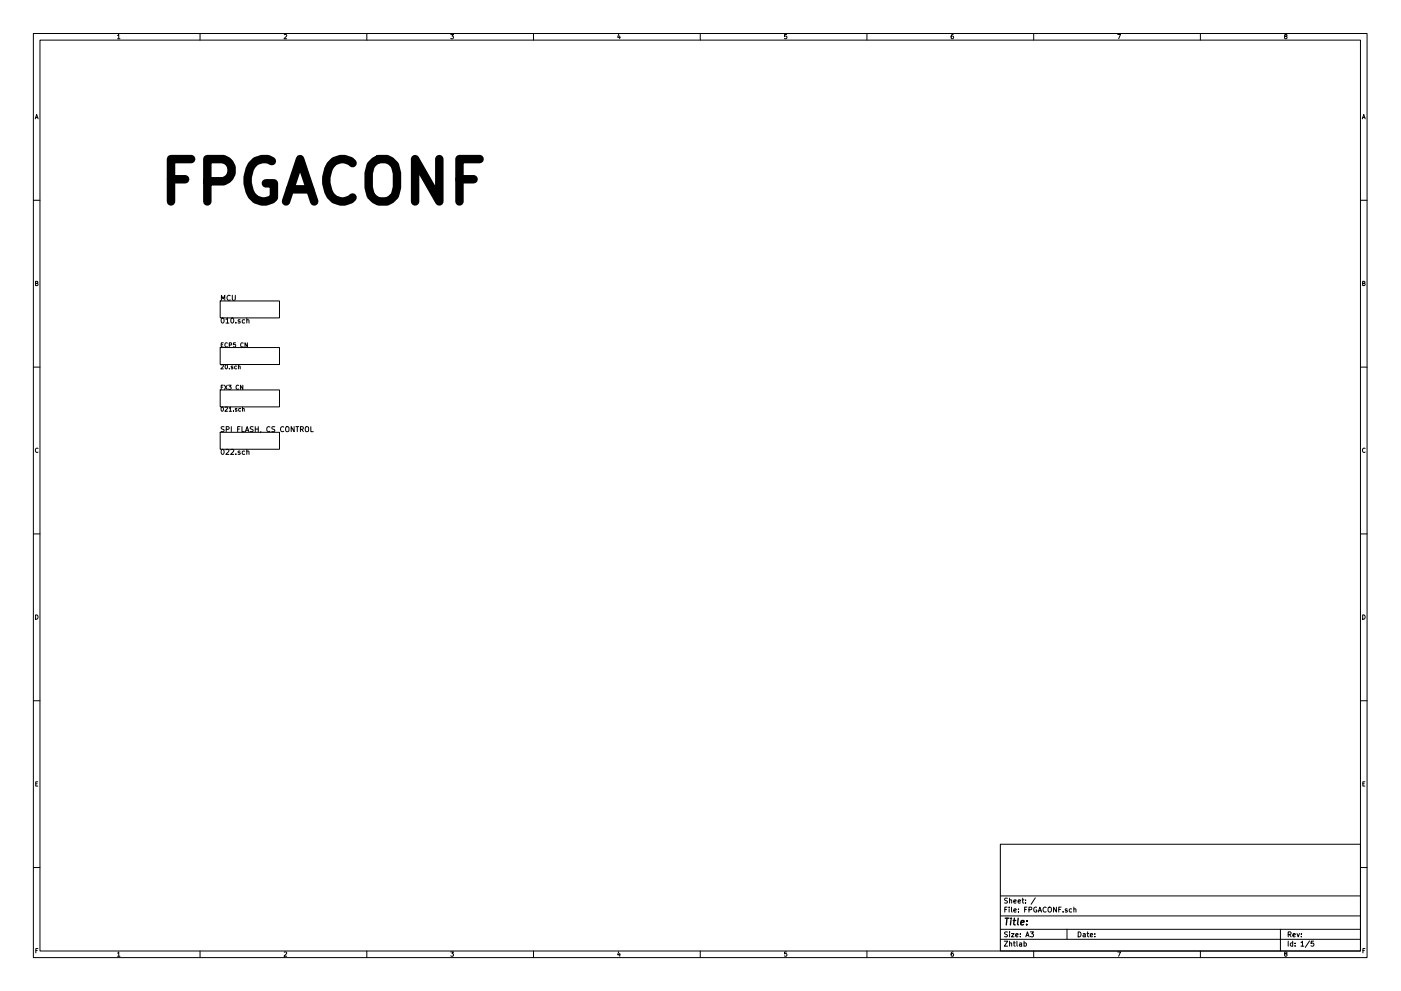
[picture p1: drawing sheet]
<svg xmlns="http://www.w3.org/2000/svg" width="420mm" height="297mm" viewBox="0 0 420 297" stroke-linecap="round" stroke-linejoin="round" font-family="sans-serif">
<g fill="none" stroke="#000" stroke-width=".3">
<path d="M10 10h400v277h-400zM12 12h396v273.1h-396zM35.3 10.7l.3-.4v1.3M35.3 11.6h.7M60 10v2M85.2 10.4l.5-.1 .3 .4-.8 .9h.8M110 10v2M135.2 10.3h.8l-.4 .5 .4 .3-.1 .4h-.7M160 10v2M185.5 10.2l-.3 1h.8M185.9 10.8v.8M210 10v2"/>
<path d="M235.9 10.3h-.6v.6h.6l.1 .5-.3 .2-.4-.1M260 10v2M285.9 10.3l-.6 .3-.1 .8 .3 .2 .4-.1v-.6l-.4-.1-.3 .3M310 10v2M335.2 10.3h.8l-.5 1.3M360 10v2M385.5 10.9l-.3-.3 .3-.3 .4 .1v.4a.5 .5 0 0 0-.5 .2 .5 .5 0 0 0 0 .5l.3 .1 .3-.2-.3-.5M10.6 35.6l.4-1.3 .4 1.3M10.7 35.2h.6M408.6 35.6l.4-1.3 .4 1.3M408.7 35.2h.6M10 60h2"/>
<path d="M408 60h2M10.7 84.9l.5-.1 .1-.4-.6-.1v1.3h.5l.2-.4-.3-.3M66 90.2h17.8v5.1h-17.8zM66.4 90v-1.5l.5 1.1 .5-1.1v1.5M66.5 95.4l.2-.1a.74 .74 0 0 1 .5 .8 .74 .74 0 0 1-.7 .7l-.2-.5zM67.8 95.7l.4-.4v1.5M67.8 96.8h.9M69 88.7a.68 .68 0 0 0-.9 .6 .68 .68 0 0 0 .9 .6M69.4 95.5l.2-.2a.74 .74 0 0 1 .5 .8 .74 .74 0 0 1-.7 .7l-.2-.5zM69.7 88.5v1.2l.3 .3 .6-.3v-1.2M70.7 96.7v.1M72 95.9l-.4-.1-.2 .2 .6 .4v.4h-.6"/>
<path d="M73.4 95.9l-.5-.1-.3 .3 .2 .7h.6M74 96l.6-.1 .1 .9M74 95.3v1.5M408.7 84.9l.5-.1 .1-.4-.6-.1v1.3h.5l.2-.4-.3-.3M10 110h2M66 104.2h17.8v5.1h-17.8zM66 116.9h17.8v5.1h-17.8zM66.3 109.4l.5-.1 .2 .4-.8 .9h.8M66.3 103.3h.5M66.3 116h.5M67 102.8h-.7v1.2h.7M67 115.5h-.7v1.2"/>
<path d="M67.3 115.5l.8 1.2M67.6 109.4l.2-.1a.61 .61 0 0 1 .5 .6 .61 .61 0 0 1-.6 .6zM68.1 115.5l-.8 1.2M68.2 102.9a.56 .56 0 0 0-.8 .5 .56 .56 0 0 0 .8 .5M68.5 115.5h.8l-.4 .4 .4 .1v.6h-.8M68.8 103.4l.6-.1v-.4l-.6-.1v1.2M68.8 110.5v.1M69.8 109.8l-.5 .1 .5 .3v.3h-.5M70.6 102.8h-.6v.5h.6v.6h-.6M70.9 109.8l-.3-.1-.2 .3 .1 .5h.4M71.5 109.8h.5v.8M71.5 109.3v1.3"/>
<path d="M71.6 115.6a.56 .56 0 0 0-.8 .5 .56 .56 0 0 0 .8 .5M72.8 115.5v1.2l-.7-1.2v1.2M72.9 102.9a.56 .56 0 0 0-.7 .5 .56 .56 0 0 0 .7 .5M74.2 102.8v1.2l-.7-1.2v1.2M408 110h2M11.4 134.4a.58 .58 0 0 0-.8 .6 .58 .58 0 0 0 .8 .5M66 129.6h17.8v5.1h-17.8zM66.4 122.1l.2-.1a.61 .61 0 0 1 .4 .6 .61 .61 0 0 1-.5 .6zM66.5 134.8l.2-.1a.74 .74 0 0 1 .5 .8 .74 .74 0 0 1-.7 .6l-.2-.5zM67.2 128h-.8a.63 .63 0 0 0 .7 .8v.5h-.8M67.5 122.1l.5-.1 .2 .4-.8 .9h.8M67.8 134.8l.6-.1 .3 .4-1 1.1h1"/>
<path d="M67.8 128.7l.8-.1 .1-.6-.9-.1v1.5M68.7 122.4l.4-.4v1.3M68.7 123.3h.7M69.2 134.8l.6-.1 .3 .4-.9 1.1h.9M69.4 127.9v1.5M70 123.2v.1M70.7 136.1v.1M71 122.5l-.4 .1 .4 .3v.3h-.4M71.3 128.6h.5M72 135.3l-.4-.1-.2 .2 .6 .4v.3h-.6M72 127.9h-.7v1.5M72.2 122.5l-.4-.1-.2 .3 .1 .5h.5"/>
<path d="M72.6 127.9v1.5h.7M72.7 122.5h.5l.1 .8M72.7 122v1.3M73.4 135.3l-.5-.1-.3 .3 .2 .6h.6M73.6 129.4l.5-1.5 .5 1.5M73.7 129h.8M74 135.3h.6l.1 .9M74 134.7v1.5M75.9 128h-.8a.63 .63 0 0 0 .7 .8v.5h-.8M76.6 128.6h.8M76.6 127.9v1.5M77.4 127.9v1.5"/>
<path d="M78.2 129.3l-.1 .3M80.9 128a.68 .68 0 0 0-.9 .6 .68 .68 0 0 0 .9 .6M82.4 128h-.8a.63 .63 0 0 0 .7 .8l-.1 .5h-.7M85.1 128a.68 .68 0 0 0-1 .6 .68 .68 0 0 0 1 .6M85.7 128.1l.3-.2 .6 .2-.1 1.2-.8-.1zM88.2 127.9v1.5l-.9-1.5v1.5M88.7 127.9h.9M89.2 127.9v1.5M90.1 128.7l.7-.1 .1-.6-.8-.1v1.5M90.5 128.7l.5 .7M91.6 128.1l.3-.2 .6 .2-.1 1.2-.8-.1zM93.2 127.9v1.5h.8"/>
<path d="M409.4 134.4a.58 .58 0 0 0-.8 .6 .58 .58 0 0 0 .8 .5M10 160h2M408 160h2M10.7 184.3a.65 .65 0 0 1 .7 .7 .65 .65 0 0 1-.7 .6zM408.7 184.3a.65 .65 0 0 1 .7 .7 .65 .65 0 0 1-.7 .6zM10 210h2M408 210h2M10.7 234.9h.5M11.3 234.3h-.6v1.3h.6M408.7 234.9h.4M409.3 234.3h-.6v1.3h.6M300 253h108v32.1h-108z"/>
<path d="M10 260h2M300 278.5h108M300 274.5h108M300 268.5h108M301.3 272.6h.6M302.1 271.9h-.8v1.5M302.1 279.4l-.8 .1a.64 .64 0 0 0 .8 .7l-.1 .5h-.7M302.1 269.3l-.8 .1a.64 .64 0 0 0 .8 .7l-.1 .5h-.7M302.6 271.9v.1M302.6 272.4v1M302.8 279.3v.2M302.8 269.8h.6v.9"/>
<path d="M302.8 269.2v1.5M302.8 279.8v1M303.3 279.8h.8l-.8 1h.8M303.4 271.9v1.3l.2 .2M304 270.2l.7-.1v-.3l-.4-.1-.3 .2 .1 .7h.6M304.1 272.9l.7-.1-.1-.3-.4-.1-.2 .2v.7h.6M305.3 270.2l.7-.1v-.3l-.4-.1-.3 .2 .1 .7h.6M305.4 273.3v.1M305.4 272.5v.1M306 279.9v.1M306.5 269.7h.6M306.7 269.2v1.3l.4 .2"/>
<path d="M307.3 272.6h.5M307.6 270.6v.1M307.6 269.8v.1M308 271.9h-.7v1.5M308.6 272.7l.7-.1 .1-.6-.8-.1v1.5M309 279.3h.9l-.5 .6 .5 .1v.7h-.9M310.5 269.1l-1.3 2M310.9 272a.69 .69 0 0 0-.9 .7 .69 .69 0 0 0 .9 .6v-.5h-.2M311.4 273.4l.5-1.5 .5 1.5M311.5 273h.7M313.7 272a.67 .67 0 0 0-.9 .7 .67 .67 0 0 0 .9 .6M314.4 272.1l.3-.2 .5 .2 .1 .8-.3 .5-.6-.2z"/>
<path d="M316.8 271.9v1.5l-.8-1.5v1.5M317.5 272.6h.5M318.2 271.9h-.7v1.5M318.8 273.3v.1M320 278.5v3M320 272.5l-.3-.1-.2 .2v.2l.5 .2v.3h-.5M321.4 272.5l-.4-.1-.3 .3 .1 .6h.6M322 272.5h.6l.1 .9M322 271.9v1.5M323.3 279.3a.76 .76 0 0 1 .9 .8 .76 .76 0 0 1-.9 .7zM324.8 279.9h.6l.1 .9M326 279.8h.5"/>
<path d="M326.2 279.3v1.3l.3 .2M328.3 279.9v.1M384 278.5v6.6M389 279.8l.3 1 .4-1M390.3 279.9v.1M408 260h2M10.7 284.9h.5M11.4 284.3h-.7v1.3M35.3 285.7l.3-.4v1.3M35.3 286.6h.7M60 285.1v1.9M85.2 285.4l.5-.1 .3 .4-.8 .9h.8"/>
<path d="M110 285.1v1.9M135.2 285.3h.8l-.4 .5 .4 .3-.1 .4h-.7M160 285.1v1.9M185.5 285.3l-.3 .9h.8M185.9 285.8v.8M210 285.1v1.9M235.9 285.3h-.6v.6h.6l.1 .5-.3 .2-.4-.1M260 285.1v1.9M285.9 285.3l-.6 .3-.1 .8 .3 .2 .4-.1v-.6l-.4-.1-.3 .3M300 281.5h108M301.2 282.1h1l-1 1.5h1M302.8 282.7h.6v.9"/>
<path d="M302.8 282.1v1.5M303.9 282.6h.6M304.1 282.1v1.3l.4 .2M304.6 280.3l.7-.1v-.3l-.4-.1-.3 .2 .1 .7h.6M305 282.1v1.3l.2 .2M305.8 282.7h.5l.1 .9M306 280.7v.1M306.4 283l-.7 .2 .2 .4 .5-.1M307.1 282.7l.4-.1 .3 .3-.1 .6h-.6M307.1 282.1v1.5M307.6 280.8l.5-1.5 .5 1.5M307.8 280.4h.7"/>
<path d="M310 285.1v1.9M325.5 280.2l-.7 .3 .2 .3 .5-.1M327 280.3l.7-.1-.1-.3-.4-.1-.2 .2 .1 .7h.5M328.3 280.7v.1M335.2 285.3h.8l-.5 1.3M360 285.1v1.9M385.5 285.9l-.3-.3 .3-.3 .4 .1v.4a.5 .5 0 0 0-.5 .2 .5 .5 0 0 0 0 .5l.3 .1 .3-.2-.3-.5M386.3 280.1l.7-.1 .1-.5-.8-.2v1.5M386.3 282.1v1.5M386.7 280.1l.5 .7M387.7 282.7l-.5-.1-.2 .3v.6h.7M387.7 282.1v1.5"/>
<path d="M387.8 280.3l.7-.1-.1-.3-.4-.1-.2 .2v.7h.6M388.4 283.5v.1M388.4 282.7v.1M390.2 282.5l.4-.4v1.5M390.2 283.6h.8M390.3 280.7v.1M392.7 282l-1.2 2M394 282.1h-.8v.7l.7-.1 .1 .8h-.8M408.7 284.9h.5M409.3 284.3h-.6v1.3"/>
</g>
<path d="M301.4 275.2h1.2M302 275.2l-.2 2M303.2 275.9l-.2 1.3M303.3 275.2l-.1 .2M303.9 275.9h.7M304.2 275.2l-.2 1.7 .5 .3M305.4 275.2l-.2 1.7 .2 .3M306.1 276.6l1-.2v-.4l-.6-.1-.3 .3v.9h.7M307.9 277v.2M308.1 276l-.1 .2" fill="none" stroke="#000" stroke-width=".41"/>
<path d="M51.3 53.7h4.2M57.3 47.7h-6v12.7M62.2 54.3h4.8a3.5 3.5 0 0 0 2.6-3.3 3.5 3.5 0 0 0-2.6-3.3h-4.8v12.7M81.5 48.3a4.5 4.5 0 0 0-6.6 2.4 8.1 8.1 0 0 0 1.8 9.1 4.5 4.5 0 0 0 5.4-.6v-4.2h-2.4M87 56.8h6M105.7 48.9a4.4 4.4 0 0 0-7.2 1.8 8.1 8.1 0 0 0 1.8 9.1 4.5 4.5 0 0 0 5.4-.6M111.2 49.5a4.3 4.3 0 0 1 4.8-1.8 4.3 4.3 0 0 1 3 4.2v4.3a4.2 4.2 0 0 1-4.2 4.4 4.2 4.2 0 0 1-4.2-4.4v-4.3zM131.7 47.7v12.7l-7.2-12.7v12.7M137.8 53.7h4.2M143.8 47.7h-6v12.7M85.8 60.4l4.2-12.7 4.2 12.7" fill="none" stroke="#000" stroke-width="2.5"/>
</svg>
